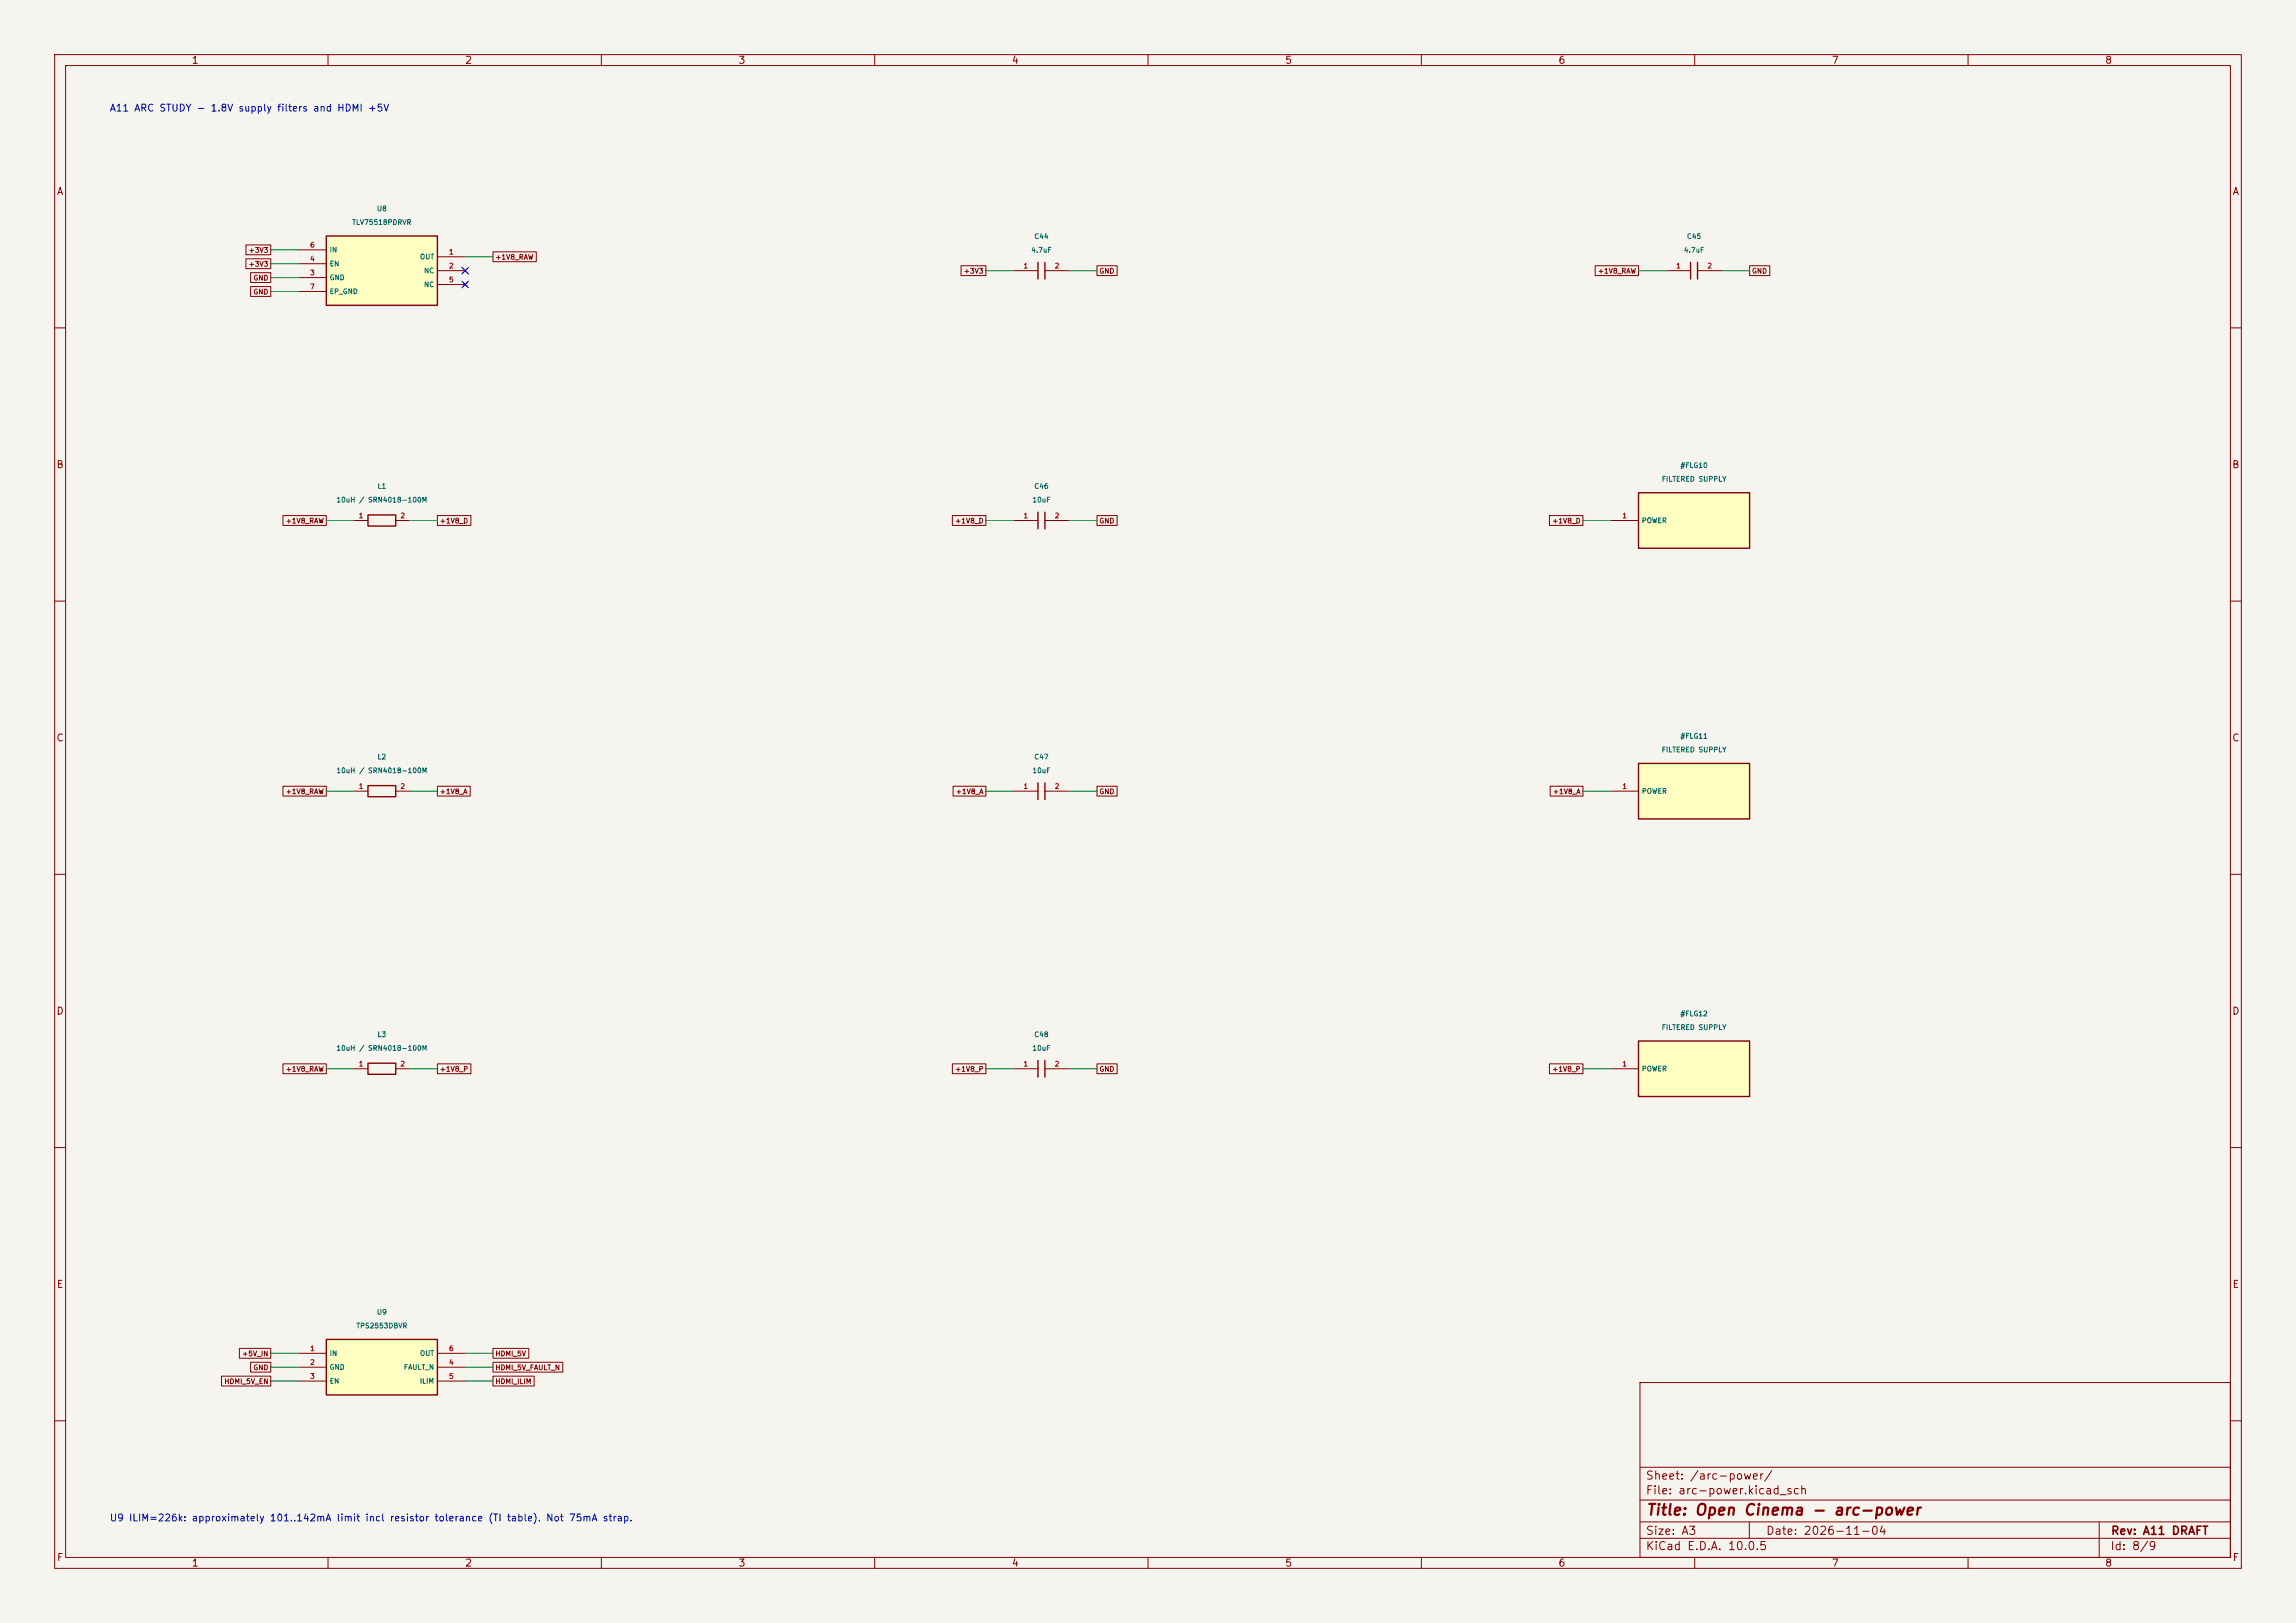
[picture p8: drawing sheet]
<svg xmlns="http://www.w3.org/2000/svg" width="420mm" height="297mm" viewBox="0 0 420 297" stroke-linecap="round" stroke-linejoin="round" font-family="sans-serif">
<defs><g id="words">
<text font-size="2" fill="#840000" x="301" y="277.8">Title: Open Cinema - arc-power</text>
<g font-size="1.5" fill="#840000">
<text x="300.9" y="273.8">File: arc-power.kicad_sch</text>
<text x="300.9" y="271.1">Sheet: /arc-power/</text>
<text x="300.9" y="281.2">Size: A3</text>
<text x="322.9" y="281.2">Date: 2026-11-04</text>
<text x="386" y="281.2">Rev: A11 DRAFT</text>
<text x="300.9" y="284">KiCad E.D.A. 10.0.5</text>
<text x="385.9" y="284">Id: 8/9</text>
</g>
<g font-size="1.3" fill="#840000">
<text x="35" y="12">1</text>
<text x="85" y="12">2</text>
<text x="135" y="12">3</text>
<text x="185" y="12">4</text>
<text x="235" y="12">5</text>
<text x="285" y="12">6</text>
<text x="335" y="12">7</text>
<text x="385" y="12">8</text>
<text x="10.3" y="36">A</text>
<text x="408.3" y="36">A</text>
<text x="10.2" y="86">B</text>
<text x="408.2" y="86">B</text>
<text x="10.2" y="136">C</text>
<text x="408.2" y="136">C</text>
<text x="10.2" y="186">D</text>
<text x="408.2" y="186">D</text>
<text x="10.3" y="236">E</text>
<text x="408.3" y="236">E</text>
<text x="10.3" y="286">F</text>
<text x="35" y="287">1</text>
<text x="85" y="287">2</text>
<text x="135" y="287">3</text>
<text x="185" y="287">4</text>
<text x="235" y="287">5</text>
<text x="285" y="287">6</text>
<text x="335" y="287">7</text>
<text x="385" y="287">8</text>
<text x="408.3" y="286">F</text>
</g>
<g font-size="1.3" fill="#0000c2">
<text x="20" y="20.7">A11 ARC STUDY - 1.8V supply filters and HDMI +5V</text>
<text x="20" y="278.7">U9 ILIM=226k: approximately 101..142mA limit incl resistor tolerance (TI table). Not 75mA strap.</text>
</g>
<g font-size=".9" fill="#006464">
<text x="64.3" y="41.4">TLV75518PDRVR</text>
<text x="68.9" y="38.9">U8</text>
<text x="60.2" y="46.4">IN</text>
<text x="76.7" y="47.7">OUT</text>
<text x="188.5" y="46.4">4.7uF</text>
<text x="189.1" y="43.9">C44</text>
<text x="307.9" y="46.4">4.7uF</text>
<text x="308.5" y="43.9">C45</text>
<text x="60.2" y="51.5">GND</text>
<text x="60.2" y="48.9">EN</text>
<text x="77.5" y="50.2">NC</text>
<text x="77.5" y="52.8">NC</text>
<text x="60.2" y="54">EP_GND</text>
<text x="69" y="89.7">L1</text>
<text x="189.1" y="89.7">C46</text>
<text x="303.9" y="88.4">FILTERED SUPPLY</text>
<text x="307.3" y="85.9">#FLG10</text>
<text x="61.4" y="92.2">10uH / SRN4018-100M</text>
<text x="188.8" y="92.2">10uF</text>
<text x="300.2" y="95.9">POWER</text>
<text x="303.9" y="137.9">FILTERED SUPPLY</text>
<text x="307.3" y="135.4">#FLG11</text>
<text x="61.4" y="141.7">10uH / SRN4018-100M</text>
<text x="69" y="139.2">L2</text>
<text x="188.8" y="141.7">10uF</text>
<text x="189.1" y="139.2">C47</text>
<text x="300.2" y="145.5">POWER</text>
<text x="69" y="190">L3</text>
<text x="189.1" y="190">C48</text>
<text x="303.9" y="188.7">FILTERED SUPPLY</text>
<text x="307.3" y="186.2">#FLG12</text>
<text x="61.4" y="192.5">10uH / SRN4018-100M</text>
<text x="188.8" y="192.5">10uF</text>
<text x="300.2" y="196.3">POWER</text>
<text x="65.1" y="243.3">TPS2553DBVR</text>
<text x="68.9" y="240.8">U9</text>
<text x="60.2" y="248.3">IN</text>
<text x="60.2" y="250.9">GND</text>
<text x="73.8" y="250.9">FAULT_N</text>
<text x="76.7" y="248.3">OUT</text>
<text x="60.2" y="253.4">EN</text>
<text x="76.7" y="253.4">ILIM</text>
</g>
<g font-size=".9" fill="#840000">
<text x="45.4" y="46.5">+3V3</text>
<text x="90.5" y="47.7">+1V8_RAW</text>
<text x="45.4" y="49">+3V3</text>
<text x="46.3" y="51.5">GND</text>
<text x="176.2" y="50.3">+3V3</text>
<text x="201" y="50.3">GND</text>
<text x="292.2" y="50.3">+1V8_RAW</text>
<text x="320.4" y="50.3">GND</text>
<text x="46.3" y="54.1">GND</text>
<text x="52.2" y="96">+1V8_RAW</text>
<text x="80.4" y="96">+1V8_D</text>
<text x="174.6" y="96">+1V8_D</text>
<text x="201" y="96">GND</text>
<text x="283.8" y="96">+1V8_D</text>
<text x="52.2" y="145.5">+1V8_RAW</text>
<text x="80.4" y="145.5">+1V8_A</text>
<text x="174.8" y="145.5">+1V8_A</text>
<text x="201" y="145.5">GND</text>
<text x="284" y="145.5">+1V8_A</text>
<text x="52.2" y="196.3">+1V8_RAW</text>
<text x="80.4" y="196.3">+1V8_P</text>
<text x="174.6" y="196.3">+1V8_P</text>
<text x="201" y="196.3">GND</text>
<text x="283.8" y="196.3">+1V8_P</text>
<text x="44.2" y="248.4">+5V_IN</text>
<text x="46.3" y="250.9">GND</text>
<text x="90.5" y="248.4">HDMI_5V</text>
<text x="90.5" y="250.9">HDMI_5V_FAULT_N</text>
<text x="40.9" y="253.5">HDMI_5V_EN</text>
<text x="90.5" y="253.5">HDMI_ILIM</text>
</g>
<g font-size=".9" fill="#a90000">
<text x="56.6" y="45.5">6</text>
<text x="82" y="46.8">1</text>
<text x="56.6" y="50.6">3</text>
<text x="56.6" y="48.1">4</text>
<text x="56.6" y="53.1">7</text>
<text x="82" y="49.3">2</text>
<text x="82" y="51.9">5</text>
<text x="187.1" y="49.3">1</text>
<text x="192.8" y="49.3">2</text>
<text x="306.5" y="49.3">1</text>
<text x="312.2" y="49.3">2</text>
<text x="65.5" y="95">1</text>
<text x="73.1" y="95">2</text>
<text x="187.1" y="95">1</text>
<text x="192.8" y="95">2</text>
<text x="296.7" y="95">1</text>
<text x="65.5" y="144.6">1</text>
<text x="73.1" y="144.6">2</text>
<text x="187.1" y="144.6">1</text>
<text x="192.8" y="144.6">2</text>
<text x="296.7" y="144.6">1</text>
<text x="65.5" y="195.4">1</text>
<text x="73.1" y="195.4">2</text>
<text x="187.1" y="195.4">1</text>
<text x="192.8" y="195.4">2</text>
<text x="296.7" y="195.4">1</text>
<text x="56.6" y="247.4">1</text>
<text x="56.6" y="250">2</text>
<text x="82" y="250">4</text>
<text x="82" y="247.4">6</text>
<text x="56.6" y="252.5">3</text>
<text x="82" y="252.5">5</text>
</g>
</g></defs>
<path d="M0 0h420v297h-420z" fill="#f5f4ef" stroke="#f5f4ef" stroke-width=".18"/>
<g fill="none" stroke="#840000" stroke-width=".18">
<path d="M10 10h400v277h-400zM12 12h396v273h-396zM60 10v2M110 10v2M160 10v2M210 10v2M260 10v2M310 10v2M360 10v2M10 60h2M408 60h2M64.8 95.3h2.5"/>
<path d="M72.4 95.3h2.5M10 110h2M408 110h2M10 160h2M408 160h2M185.4 195.6h4.5M191.1 195.6h4.5M10 210h2M408 210h2M300 253h108v32h-108zM10 260h2M300 278.5h108"/>
<path d="M300 274.5h108M300 268.5h108M320 278.5v3M384 278.5v6.5M408 260h2M60 285v2M110 285v2M160 285v2M210 285v2M260 285v2M300 281.5h108M310 285v2"/>
<path d="M360 285v2"/>
</g>
<path d="M67.3 94.2h5.1v2.1h-5.1zM189.9 194.1v3M191.1 194.1v3" fill="none" stroke="#840000" stroke-width=".25"/>
<path d="M59.7 43.2h20.3v12.7h-20.3z" fill="#ffffc2"/>
<path d="M59.7 43.2h20.3v12.7h-20.3zM309.2 48v3.1M310.5 48v3.1M67.3 143.8h5.1v2h-5.1z" fill="none" stroke="#840000" stroke-width=".25"/>
<g fill="none" stroke="#840000" stroke-width=".18">
<path d="M54.6 50.8h5.1M54.6 48.3h5.1M54.6 45.7h5.1M54.6 53.3h5.1M80 47h5.1M80 49.5h5.1M80 52.1h5.1M84.7 49.1l.8 .8M84.7 51.7l.8 .8M85.5 49.1l-.8 .8M85.5 51.7l-.8 .8M304.8 49.5h4.4"/>
<path d="M310.5 49.5h4.5M64.8 144.8h2.5M72.4 144.8h2.5"/>
</g>
<path d="M59.7 245.1h20.3v10.2h-20.3z" fill="#ffffc2"/>
<path d="M67.3 194.6h5.1v2h-5.1zM59.7 245.1h20.3v10.2h-20.3z" fill="none" stroke="#840000" stroke-width=".25"/>
<path d="M64.8 195.6h2.5M72.4 195.6h2.5M54.6 247.6h5.1M54.6 250.2h5.1M54.6 252.7h5.1M80 247.6h5.1M80 250.2h5.1M80 252.7h5.1" fill="none" stroke="#840000" stroke-width=".18"/>
<path d="M299.7 90.2h20.3v10.1h-20.3z" fill="#ffffc2"/>
<path d="M299.7 90.2h20.3v10.1h-20.3z" fill="none" stroke="#840000" stroke-width=".25"/>
<path d="M294.6 95.3h5.1" fill="none" stroke="#840000" stroke-width=".18"/>
<path d="M299.7 190.5h20.3v10.2h-20.3z" fill="#ffffc2"/>
<path d="M299.7 190.5h20.3v10.2h-20.3z" fill="none" stroke="#840000" stroke-width=".25"/>
<path d="M294.6 195.6h5.1" fill="none" stroke="#840000" stroke-width=".18"/>
<path d="M299.7 139.7h20.3v10.2h-20.3z" fill="#ffffc2"/>
<path d="M189.9 48v3.1M191.1 48v3.1M189.9 93.7v3.1M191.1 93.7v3.1M299.7 139.7h20.3v10.2h-20.3zM189.9 143.3v3M191.1 143.3v3" fill="none" stroke="#840000" stroke-width=".25"/>
<g fill="none" stroke="#840000" stroke-width=".18">
<path d="M45 44.8h4.5v1.8h-4.5zM45 47.4h4.5v1.8h-4.5zM45.8 49.9h3.7v1.8h-3.7zM45.8 52.4h3.7v1.8h-3.7zM90.2 46.1h7.9v1.8h-7.9zM175.8 48.6h4.5v1.8h-4.5zM185.4 49.5h4.5M191.1 49.5h4.5M200.7 48.6h3.6v1.8h-3.6zM291.8 48.6h7.9v1.8h-7.9zM320 48.6h3.7v1.8h-3.7zM51.8 94.3h7.9v1.9h-7.9z"/>
<path d="M80 94.3h6.1v1.9h-6.1zM174.2 94.3h6.1v1.9h-6.1zM185.4 95.3h4.5M191.1 95.3h4.5M200.7 94.3h3.6v1.9h-3.6zM283.4 94.3h6.2v1.9h-6.2zM51.8 143.9h7.9v1.8h-7.9zM80 143.9h6v1.8h-6zM174.3 143.9h6v1.8h-6zM185.4 144.8h4.5M191.1 144.8h4.5M200.7 143.9h3.6v1.8h-3.6z"/>
<path d="M283.6 143.9h6v1.8h-6zM294.6 144.8h5.1M51.8 194.7h7.9v1.8h-7.9zM80 194.7h6.1v1.8h-6.1zM174.2 194.7h6.1v1.8h-6.1zM200.7 194.7h3.6v1.8h-3.6zM283.4 194.7h6.2v1.8h-6.2zM40.5 251.8h9v1.8h-9zM43.8 246.7h5.7v1.9h-5.7zM45.8 249.3h3.7v1.8h-3.7zM90.2 246.7h6.5v1.9h-6.5zM90.2 249.3h12.7v1.8h-12.7z"/>
<path d="M90.2 251.8h7.5v1.8h-7.5z"/>
</g>
<g fill="none" stroke="#009600" stroke-width=".18">
<path d="M49.5 45.7h5.1M49.5 53.3h5.1M49.5 50.8h5.1M49.5 48.3h5.1M85.1 47h5.1M180.3 49.5h5.1M195.6 49.5h5.1M299.7 49.5h5.1M315 49.5h5M59.7 95.3h5.1M74.9 95.3h5.1M180.3 95.3h5.1"/>
<path d="M195.6 95.3h5.1M289.6 95.3h5M59.7 144.8h5.1M74.9 144.8h5.1M180.3 144.8h5.1M195.6 144.8h5.1M289.6 144.8h5M59.7 195.6h5.1M74.9 195.6h5.1M180.3 195.6h5.1M195.6 195.6h5.1M289.6 195.6h5"/>
<path d="M49.5 252.7h5.1M49.5 250.2h5.1M49.5 247.6h5.1M85.1 252.7h5.1M85.1 250.2h5.1M85.1 247.6h5.1"/>
</g>
<path d="M84.5 48.9l1.2 1.2M84.5 51.5l1.2 1.2M85.7 48.9l-1.2 1.2M85.7 51.5l-1.2 1.2" fill="none" stroke="#000084" stroke-width=".18"/>
<use href="#words"/>
</svg>
